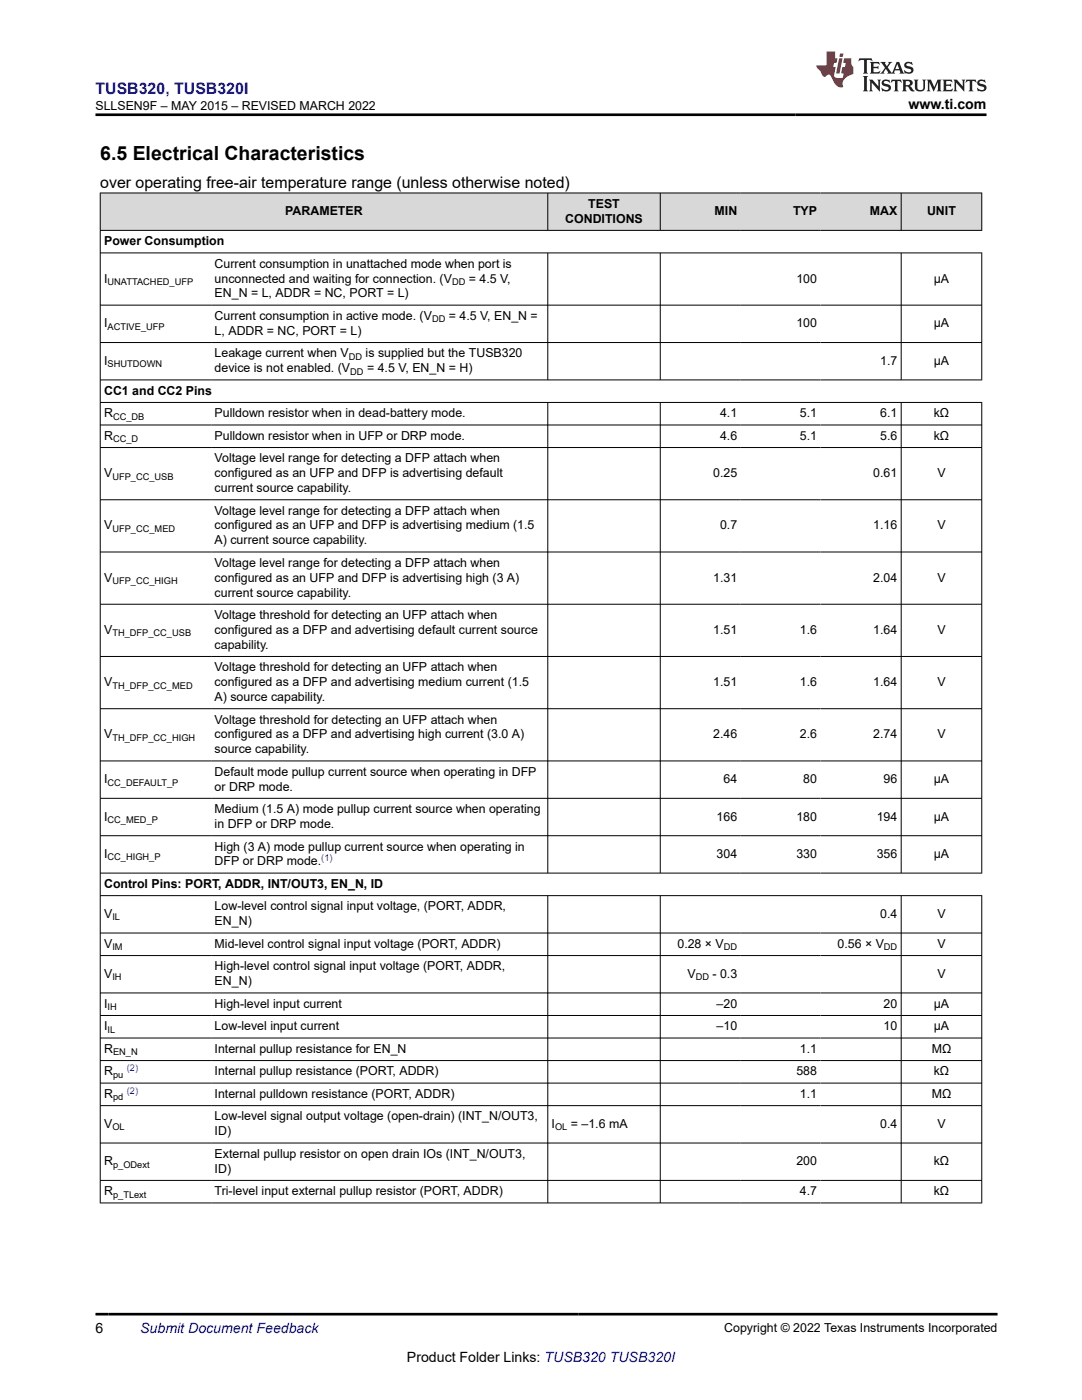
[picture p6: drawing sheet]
<svg xmlns="http://www.w3.org/2000/svg" width="216mm" height="279mm" viewBox="0 0 216 279" stroke-linecap="round" stroke-linejoin="round" font-family="sans-serif">
<defs><g id="words">
<text font-size="3.9" x="20" y="32">6.5 Electrical Characteristics</text>
<text font-size="3.2" fill="#00f" x="19" y="18.7">TUSB320, TUSB320I</text>
<text font-size="3.2" x="20" y="37.5">over operating free-air temperature range (unless otherwise noted)</text>
<g font-size="2.8">
<text x="181.3" y="21.8">www.ti.com</text>
<text x="19" y="266.1">6</text>
<text x="81.2" y="271.7">Product Folder Links: TUSB320 TUSB320I</text>
</g>
<text font-size="2.8" fill="#00f" x="28" y="266.1">Submit Document Feedback</text>
<g font-size="2.5">
<text x="19" y="21.9">SLLSEN9F – MAY 2015 – REVISED MARCH 2022</text>
<text x="117.4" y="41.5">TEST</text>
<text x="56.9" y="43">PARAMETER</text>
<text x="112.8" y="44.4">CONDITIONS</text>
<text x="142.6" y="43">MIN</text>
<text x="158.2" y="43">TYP</text>
<text x="173.6" y="43">MAX</text>
<text x="185" y="43">UNIT</text>
<text x="20.8" y="48.9">Power Consumption</text>
<text x="42.8" y="53.4">Current consumption in unattached mode when port is</text>
<text x="20.8" y="56.4">I</text>
<text x="42.8" y="59.4">EN_N = L, ADDR = NC, PORT = L)</text>
<text x="42.8" y="56.4">unconnected and waiting for connection. (V</text>
<text x="93.6" y="56.4">= 4.5 V,</text>
<text x="158.9" y="56.4">100</text>
<text x="186.3" y="56.4">µA</text>
<text x="20.8" y="65.3">I</text>
<text x="42.8" y="63.9">Current consumption in active mode. (V</text>
<text x="89.6" y="63.9">= 4.5 V, EN_N =</text>
<text x="158.9" y="65.3">100</text>
<text x="186.3" y="65.3">µA</text>
<text x="42.8" y="66.8">L, ADDR = NC, PORT = L)</text>
<text x="42.8" y="71.3">Leakage current when V</text>
<text x="73" y="71.3">is supplied but the TUSB320</text>
<text x="20.8" y="72.8">I</text>
<text x="42.8" y="74.3">device is not enabled. (V</text>
<text x="73.2" y="74.3">= 4.5 V, EN_N = H)</text>
<text x="175.6" y="72.8">1.7</text>
<text x="186.3" y="72.8">µA</text>
<text x="20.8" y="78.8">CC1 and CC2 Pins</text>
<text x="20.8" y="83.3">R</text>
<text x="42.8" y="83.3">Pulldown resistor when in dead-battery mode.</text>
<text x="143.7" y="83.3">4.1</text>
<text x="159.6" y="83.3">5.1</text>
<text x="175.6" y="83.3">6.1</text>
<text x="186.3" y="83.3">kΩ</text>
<text x="20.8" y="87.8">R</text>
<text x="42.8" y="87.8">Pulldown resistor when in UFP or DRP mode.</text>
<text x="143.7" y="87.8">4.6</text>
<text x="159.6" y="87.8">5.1</text>
<text x="175.6" y="87.8">5.6</text>
<text x="186.3" y="87.8">kΩ</text>
<text x="20.8" y="95.2">V</text>
<text x="42.8" y="92.3">Voltage level range for detecting a DFP attach when</text>
<text x="42.8" y="95.2">configured as an UFP and DFP is advertising default</text>
<text x="142.3" y="95.2">0.25</text>
<text x="174.2" y="95.2">0.61</text>
<text x="187" y="95.2">V</text>
<text x="42.8" y="98.2">current source capability.</text>
<text x="20.8" y="105.7">V</text>
<text x="42.8" y="102.7">Voltage level range for detecting a DFP attach when</text>
<text x="42.8" y="105.7">configured as an UFP and DFP is advertising medium (1.5</text>
<text x="143.7" y="105.7">0.7</text>
<text x="174.2" y="105.7">1.16</text>
<text x="187" y="105.7">V</text>
<text x="42.8" y="108.6">A) current source capability.</text>
<text x="42.8" y="113.1">Voltage level range for detecting a DFP attach when</text>
<text x="20.8" y="116.1">V</text>
<text x="42.8" y="116.1">configured as an UFP and DFP is advertising high (3 A)</text>
<text x="42.8" y="119.1">current source capability.</text>
<text x="142.3" y="116.1">1.31</text>
<text x="174.2" y="116.1">2.04</text>
<text x="187" y="116.1">V</text>
<text x="42.8" y="123.5">Voltage threshold for detecting an UFP attach when</text>
<text x="20.8" y="126.5">V</text>
<text x="42.8" y="126.5">configured as a DFP and advertising default current source</text>
<text x="42.8" y="129.5">capability.</text>
<text x="142.3" y="126.5">1.51</text>
<text x="159.6" y="126.5">1.6</text>
<text x="174.2" y="126.5">1.64</text>
<text x="187" y="126.5">V</text>
<text x="20.8" y="136.9">V</text>
<text x="42.8" y="134">Voltage threshold for detecting an UFP attach when</text>
<text x="42.8" y="136.9">configured as a DFP and advertising medium current (1.5</text>
<text x="142.3" y="136.9">1.51</text>
<text x="159.6" y="136.9">1.6</text>
<text x="174.2" y="136.9">1.64</text>
<text x="187" y="136.9">V</text>
<text x="42.8" y="139.9">A) source capability.</text>
<text x="20.8" y="147.4">V</text>
<text x="42.8" y="144.4">Voltage threshold for detecting an UFP attach when</text>
<text x="42.8" y="147.4">configured as a DFP and advertising high current (3.0 A)</text>
<text x="142.3" y="147.4">2.46</text>
<text x="159.6" y="147.4">2.6</text>
<text x="174.2" y="147.4">2.74</text>
<text x="187" y="147.4">V</text>
<text x="42.8" y="150.3">source capability.</text>
<text x="42.8" y="154.8">Default mode pullup current source when operating in DFP</text>
<text x="20.8" y="156.3">I</text>
<text x="42.8" y="157.8">or DRP mode.</text>
<text x="144.4" y="156.3">64</text>
<text x="160.3" y="156.3">80</text>
<text x="176.3" y="156.3">96</text>
<text x="186.3" y="156.3">µA</text>
<text x="20.8" y="163.8">I</text>
<text x="42.8" y="162.3">Medium (1.5 A) mode pullup current source when operating</text>
<text x="42.8" y="165.2">in DFP or DRP mode.</text>
<text x="143" y="163.8">166</text>
<text x="158.9" y="163.8">180</text>
<text x="174.9" y="163.8">194</text>
<text x="186.3" y="163.8">µA</text>
<text x="20.8" y="171.2">I</text>
<text x="42.8" y="169.7">High (3 A) mode pullup current source when operating in</text>
<text x="42.8" y="172.7">DFP or DRP mode.</text>
<text x="143" y="171.2">304</text>
<text x="158.9" y="171.2">330</text>
<text x="174.9" y="171.2">356</text>
<text x="186.3" y="171.2">µA</text>
<text x="20.8" y="177.2">Control Pins: PORT, ADDR, INT/OUT3, EN_N, ID</text>
<text x="20.8" y="183.2">V</text>
<text x="42.8" y="181.7">Low-level control signal input voltage, (PORT, ADDR,</text>
<text x="42.8" y="184.7">EN_N)</text>
<text x="175.6" y="183.2">0.4</text>
<text x="187" y="183.2">V</text>
<text x="20.8" y="189.2">V</text>
<text x="42.8" y="189.2">Mid-level control signal input voltage (PORT, ADDR)</text>
<text x="135.2" y="189.2">0.28 × V</text>
<text x="167.1" y="189.2">0.56 × V</text>
<text x="187" y="189.2">V</text>
<text x="20.8" y="195.1">V</text>
<text x="42.8" y="193.7">High-level control signal input voltage (PORT, ADDR,</text>
<text x="42.8" y="196.6">EN_N)</text>
<text x="137.2" y="195.1">V</text>
<text x="142.2" y="195.1">- 0.3</text>
<text x="187" y="195.1">V</text>
<text x="20.8" y="201.1">I</text>
<text x="42.8" y="201.1">High-level input current</text>
<text x="143" y="201.1">–20</text>
<text x="176.3" y="201.1">20</text>
<text x="186.3" y="201.1">µA</text>
<text x="20.8" y="205.6">I</text>
<text x="42.8" y="205.6">Low-level input current</text>
<text x="143" y="205.6">–10</text>
<text x="176.3" y="205.6">10</text>
<text x="186.3" y="205.6">µA</text>
<text x="20.8" y="210.1">R</text>
<text x="20.8" y="214.6">R</text>
<text x="42.8" y="210.1">Internal pullup resistance for EN_N</text>
<text x="42.8" y="214.6">Internal pullup resistance (PORT, ADDR)</text>
<text x="158.9" y="214.6">588</text>
<text x="159.6" y="210.1">1.1</text>
<text x="185.9" y="210.1">MΩ</text>
<text x="186.3" y="214.6">kΩ</text>
<text x="20.8" y="219.1">R</text>
<text x="42.8" y="219.1">Internal pulldown resistance (PORT, ADDR)</text>
<text x="159.6" y="219.1">1.1</text>
<text x="185.9" y="219.1">MΩ</text>
<text x="20.8" y="225.1">V</text>
<text x="42.8" y="223.6">Low-level signal output voltage (open-drain) (INT_N/OUT3,</text>
<text x="42.8" y="226.6">ID)</text>
<text x="110.1" y="225.1">I</text>
<text x="113.9" y="225.1">= –1.6 mA</text>
<text x="175.6" y="225.1">0.4</text>
<text x="187" y="225.1">V</text>
<text x="20.8" y="232.6">R</text>
<text x="42.8" y="231.1">External pullup resistor on open drain IOs (INT_N/OUT3,</text>
<text x="158.9" y="232.6">200</text>
<text x="186.3" y="232.6">kΩ</text>
<text x="20.8" y="238.5">R</text>
<text x="42.8" y="234">ID)</text>
<text x="42.8" y="238.5">Tri-level input external pullup resistor (PORT, ADDR)</text>
<text x="159.6" y="238.5">4.7</text>
<text x="186.3" y="238.5">kΩ</text>
<text x="144.5" y="265.8">Copyright © 2022 Texas Instruments Incorporated</text>
</g>
<g font-size="1.9">
<text x="21.5" y="56.9">UNATTACHED_UFP</text>
<text x="90.2" y="56.9">DD</text>
<text x="21.5" y="65.8">ACTIVE_UFP</text>
<text x="86.2" y="64.4">DD</text>
<text x="69.6" y="71.8">DD</text>
<text x="21.5" y="73.3">SHUTDOWN</text>
<text x="69.9" y="74.8">DD</text>
<text x="22.6" y="83.8">CC_DB</text>
<text x="22.6" y="88.3">CC_D</text>
<text x="22.4" y="95.7">UFP_CC_USB</text>
<text x="22.4" y="106.2">UFP_CC_MED</text>
<text x="22.4" y="116.6">UFP_CC_HIGH</text>
<text x="22.4" y="127">TH_DFP_CC_USB</text>
<text x="22.4" y="137.4">TH_DFP_CC_MED</text>
<text x="22.4" y="147.9">TH_DFP_CC_HIGH</text>
<text x="21.5" y="156.8">CC_DEFAULT_P</text>
<text x="21.5" y="164.3">CC_MED_P</text>
<text x="21.5" y="171.7">CC_HIGH_P</text>
<text x="22.4" y="183.7">IL</text>
<text x="22.4" y="189.7">IM</text>
<text x="144.4" y="189.7">DD</text>
<text x="176.4" y="189.7">DD</text>
<text x="22.4" y="195.6">IH</text>
<text x="138.8" y="195.6">DD</text>
<text x="21.5" y="201.6">IH</text>
<text x="21.5" y="206.1">IL</text>
<text x="22.6" y="210.6">EN_N</text>
<text x="22.6" y="215.1">pu</text>
<text x="22.6" y="219.6">pd</text>
<text x="22.4" y="225.6">OL</text>
<text x="110.8" y="225.6">OL</text>
<text x="22.6" y="233.1">p_ODext</text>
<text x="22.6" y="239">p_TLext</text>
</g>
<g font-size="1.9" fill="#00f">
<text x="64.1" y="171.9">(1)</text>
<text x="25.3" y="213.8">(2)</text>
<text x="25.3" y="218.3">(2)</text>
</g>
</g></defs>
<g fill="#d8d8d8">
<path d="M20 38.5h175.9v7.5h-175.9z" fill-rule="evenodd"/>
<path d="M20.1 38.6h89.1v7.3h-89.1z" fill-rule="evenodd"/>
<path d="M109.4 38.6h22.3v7.3h-22.3z" fill-rule="evenodd"/>
<path d="M131.8 38.6h16v7.3h-16z" fill-rule="evenodd"/>
<path d="M147.8 38.6h15.9v7.3h-15.9z" fill-rule="evenodd"/>
<path d="M163.7 38.6h16.1v7.3h-16.1z" fill-rule="evenodd"/>
<path d="M179.9 38.6h15.9v7.3h-15.9z" fill-rule="evenodd"/>
</g>
<g fill="none" stroke="#000" stroke-width=".2">
<path d="M19.9 38.5h176.1M20 38.5v201.6M109.3 38.5v7.5M131.7 38.5v7.5M179.8 38.5v7.5M195.9 38.5v7.5M19.9 46h176.1M19.9 50.5h176.1M109.3 50.5v25.4M131.7 50.5v25.4M179.8 50.5v25.4M195.9 50.4v25.5"/>
<path d="M19.9 60.9h176.1M19.9 68.4h176.1M19.9 75.8h176.1M19.9 80.3h176.1M19.9 84.8h176.1M19.9 89.3h176.1M19.9 99.7h176.1M109.3 80.3v94M131.7 80.3v94M179.8 80.3v94M195.9 80.3v94M19.9 110.2h176.1"/>
<path d="M19.9 120.6h176.1M19.9 131h176.1M19.9 141.4h176.1M19.9 151.9h176.1M19.9 159.3h176.1M19.9 166.8h176.1M19.9 174.2h176.1M19.9 178.7h176.1M109.3 178.7v61.4M131.7 178.7v61.4M179.8 178.7v61.4M195.9 178.7v61.4"/>
<path d="M19.9 186.2h176.1M19.9 190.7h176.1M19.9 198.2h176.1M19.9 202.7h176.1M19.9 207.2h176.1M19.9 211.7h176.1M19.9 216.2h176.1M19.9 220.7h176.1M19.9 228.1h176.1M19.9 235.6h176.1M19.9 240.1h176.1"/>
</g>
<path d="M171.5 11.6l-.2 .6 .5-.2h.6v.1v2.2l-.2 .4h1l-.2-.4v-2.2v-.1h.5l.5 .2-.1-.6zM173.6 12.4l.2 .3v1.6l-.2 .4h1.9l.1-.6a1.08 1.08 0 0 1-1.3 .2v-.7h.6l.4 .2v-.7l-.4 .2h-.6v-.5l.2-.2a1 1 0 0 1 1 .3l-.1-.5zM175.7 12.4l.9 1.1-1 1.2h.9l-.2-.2 .5-.8 .4 .8-.2 .2h1.6l-.2-.2 .2-.5h.9l.1 .5-.1 .2h.9l-.2-.4-.8-1.9h-.5l-.9 2.1-.9-1.1 .9-1h-.8l.2 .2-.4 .6-.4-.6 .2-.2zM179 12.8l.4 1h-.7zM180.7 12.5a.65 .65 0 0 0-.2 .7 .65 .65 0 0 0 .6 .5l.6 .1 .1 .3a.79 .79 0 0 1-.7 .4 .79 .79 0 0 1-.7-.5l.1 .7 .2-.1a.93 .93 0 0 0 1.1 0 .93 .93 0 0 0 .4-.9 1.46 1.46 0 0 0-1.2-.6l-.1-.3a1.09 1.09 0 0 1 1.2 .2l-.2-.6-.1 .1-.5-.2zM172.2 15.2l.2 .4v2.2l-.2 .4h1l-.2-.4v-2.2l.2-.4zM173.4 15.9l.2 .4v1.5l-.2 .4h.8l-.3-.4 .1-1.3 1.6 1.8v-2l.2-.4h-.7l.1 .2 .1 1.1-1.2-1.3zM176.2 16a.65 .65 0 0 0-.2 .8 .65 .65 0 0 0 .6 .4l.6 .2 .1 .2a.79 .79 0 0 1-.7 .4 .79 .79 0 0 1-.7-.5l.1 .7 .2-.1a.93 .93 0 0 0 1.1 .1 .93 .93 0 0 0 .4-1 1.46 1.46 0 0 0-1.2-.5l-.1-.4a1.09 1.09 0 0 1 1.2 .2l-.1-.6-.2 .1-.5-.1zM177.9 15.9l-.1 .6a.63 .63 0 0 1 .8-.3v1.6l-.3 .4h1l-.2-.4v-1.6a.66 .66 0 0 1 .8 .3l-.1-.6zM180 15.9l.2 .4v1.5l-.2 .4h1l-.2-.2-.1-.7h.5l.1 .2a.79 .79 0 0 0 1.2 .6l-1-.9a.61 .61 0 0 0 .6-.6 .61 .61 0 0 0-.5-.7zM180.8 16.2h.1a.47 .47 0 0 1 .5 .1 .47 .47 0 0 1 .1 .5l-.1 .1-.7 .1zM182.3 15.9l.2 .2a2.27 2.27 0 0 0 .4 2 1.04 1.04 0 0 0 1.7-.7v-1.3l.2-.2h-.8l.2 .4v1.1a.6 .6 0 0 1-.6 .6 .6 .6 0 0 1-.6-.6v-1.1l.3-.4zM184.9 15.9l.2 .4v1.5l-.2 .4h.8l-.3-.4v-1.4l.9 1.9 .9-1.9v1.4l-.3 .4h1l-.2-.4v-1.5l.2-.4h-.8l-.7 1.5-.6-1.5zM188.1 15.9l.2 .4v1.5l-.2 .4h1.9l.1-.6a1.09 1.09 0 0 1-1.3 .2v-.7h.6l.4 .2v-.6l-.4 .2h-.6v-.6l.2-.1a1.01 1.01 0 0 1 1 .3l-.1-.6zM190.2 15.9l.3 .4v1.5l-.3 .4h.8l-.2-.4v-1.3l1.6 1.8v-2l.2-.4h-.7l.2 .2v1.1l-1.2-1.3zM192.8 15.9l-.1 .6a.63 .63 0 0 1 .8-.3v1.6l-.3 .4h1l-.2-.4v-1.6a.66 .66 0 0 1 .8 .3l-.1-.6zM195.2 16a.65 .65 0 0 0-.2 .8 .65 .65 0 0 0 .6 .4l.6 .2 .2 .2a.79 .79 0 0 1-.7 .4 .79 .79 0 0 1-.7-.5l.1 .7 .2-.1a.93 .93 0 0 0 1 .1 .93 .93 0 0 0 .5-1 1.46 1.46 0 0 0-1.3-.5v-.4a1.09 1.09 0 0 1 1.2 .2l-.2-.6-.2 .1-.5-.1z" fill="#231f20"/>
<path d="M164.9 10.3v2.7h-2l.1 .4 .8 1a.95 .95 0 0 0 1 .9 .59 .59 0 0 1 .5-.4 .59 .59 0 0 1 .5 .3l.4 .8a1.59 1.59 0 0 0 2.1 1.4 1.61 1.61 0 0 1 1-2.3l1-.3-.1-1.5a1.59 1.59 0 0 1-.3-1.7h-1.5l-.2 .9h.6l-.2 .9h-.5l-.2 .9v.3l.4 .1-.1 .9h-.7a.73 .73 0 0 1-1-.7l.3-1.5h-.5l.1-.9h.5l.2-.9h-.5v-1.3zM167.4 11.6l-.6 3.1h.7l.6-3.1zM167.6 10.7l-.1 .6h.7l.1-.6z" fill="#ed1c24"/>
<path d="M19 22.9h177.8M19 262.3h180" fill="none" stroke="#000" stroke-width=".53"/>
<use href="#words"/>
</svg>
